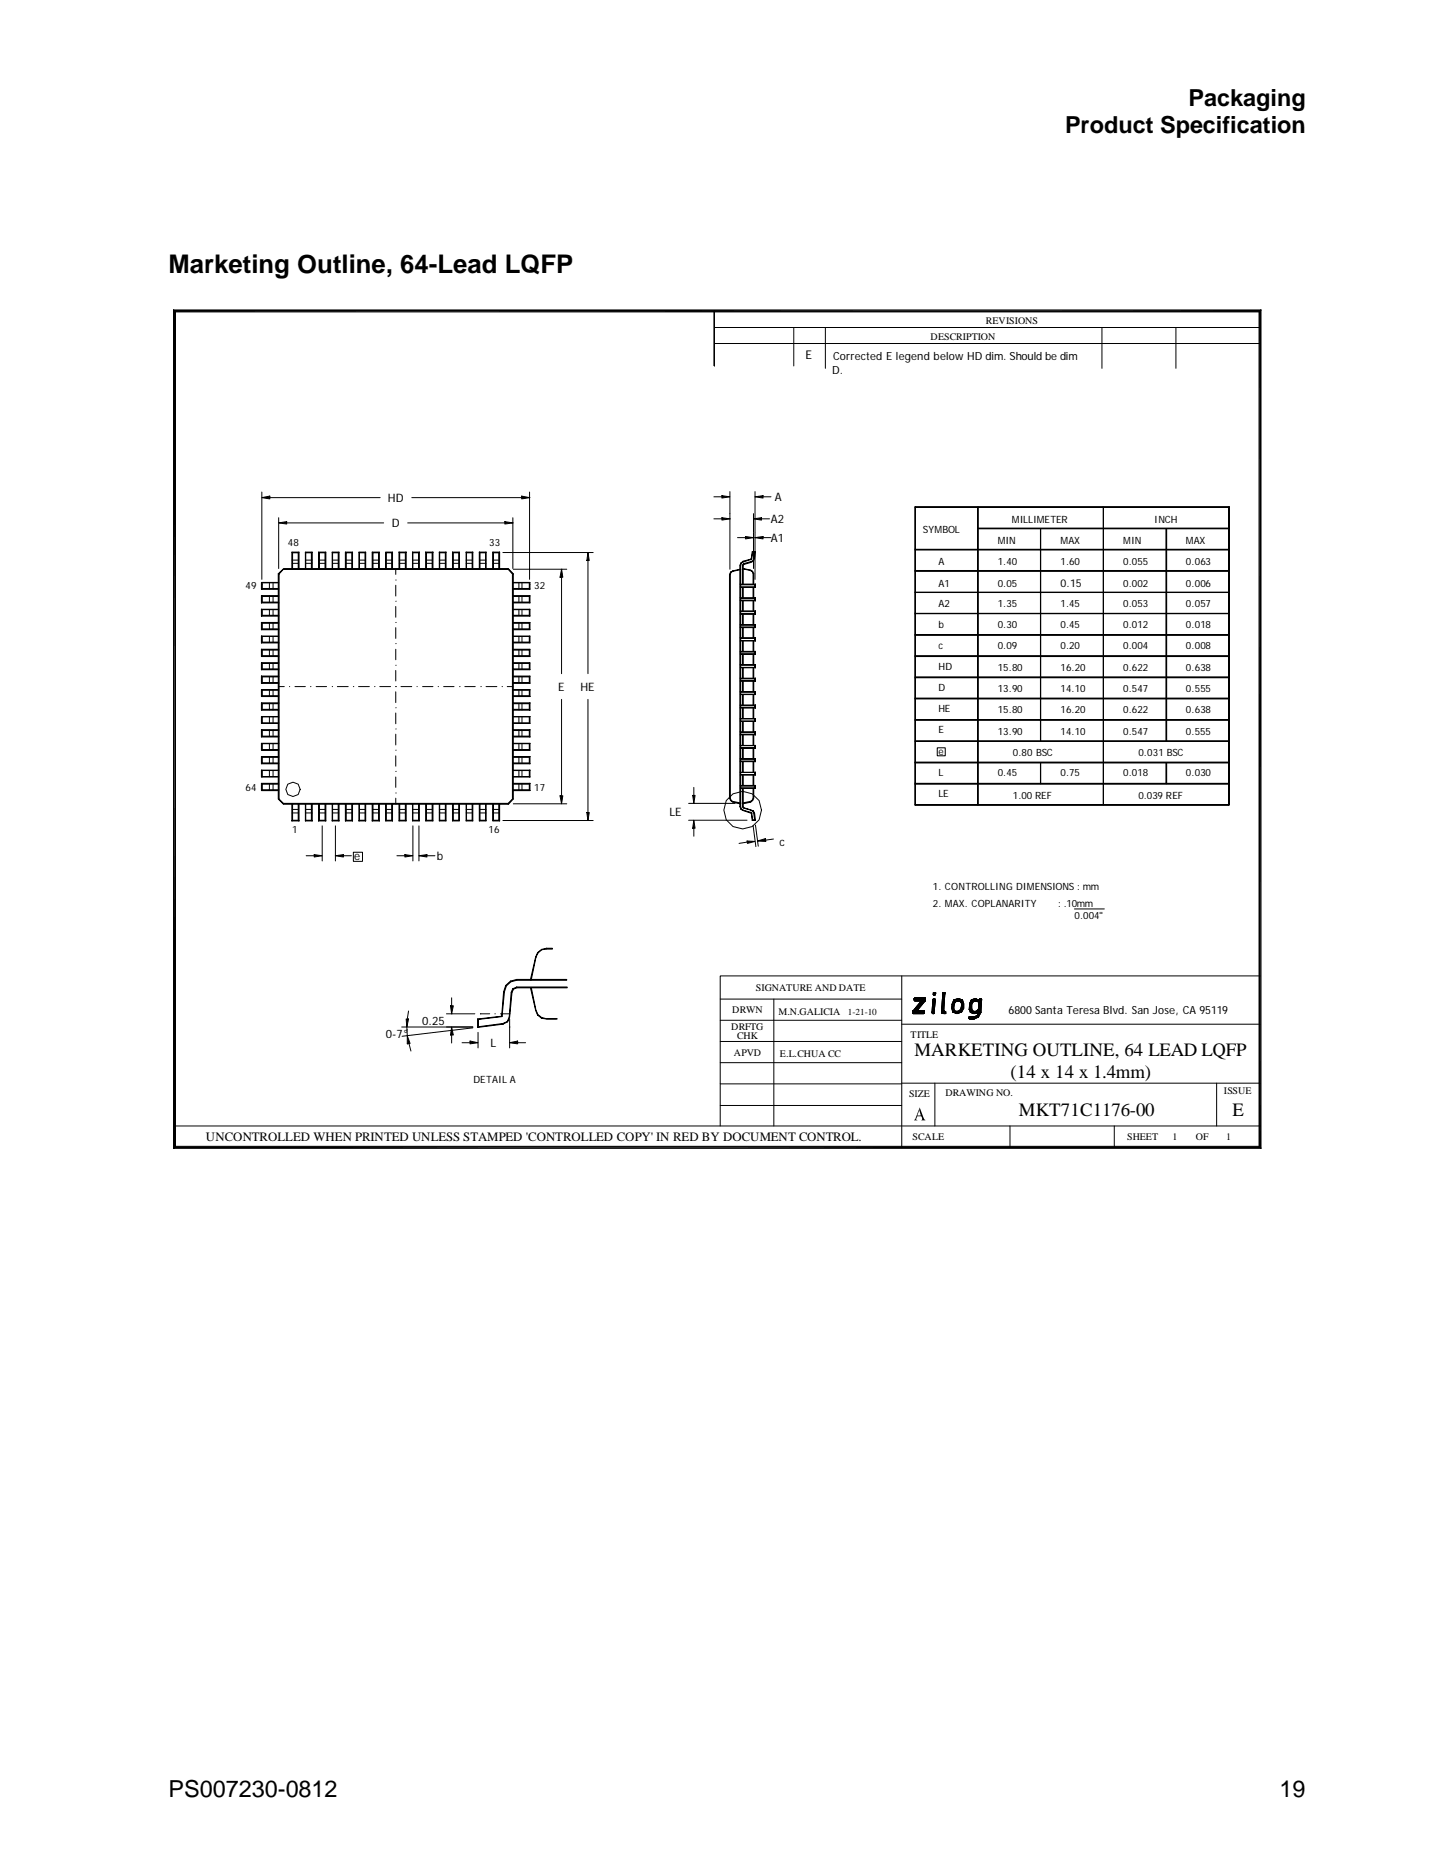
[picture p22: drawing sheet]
<svg xmlns="http://www.w3.org/2000/svg" width="216mm" height="279mm" viewBox="0 0 216 279" stroke-linecap="round" stroke-linejoin="round" font-family="sans-serif">
<defs><g id="words">
<text font-size="3.9" x="25.4" y="41.1">Marketing Outline, 64-Lead LQFP</text>
<g font-size="3.5">
<text x="179.2" y="16">Packaging</text>
<text x="160.6" y="20">Product Specification</text>
<text x="25.4" y="271">PS007230-0812</text>
<text x="192.9" y="271">19</text>
</g>
<g font-size="2.8">
<text x="137.9" y="159.2">MARKETING OUTLINE, 64 LEAD LQFP</text>
<text x="152.4" y="162.5">(14 x 14 x 1.4mm)</text>
<text x="153.6" y="168.3">MKT71C1176-00</text>
<text x="185.8" y="168.3">E</text>
</g>
<text font-size="1.9" x="31.1" y="172.1">UNCONTROLLED WHEN PRINTED UNLESS STAMPED 'CONTROLLED COPY' IN RED BY DOCUMENT CONTROL.</text>
<text font-size="1.8" x="121.4" y="54.1">E</text>
<g font-size="1.7">
<text x="125.5" y="56.5">D.</text>
<text x="125.6" y="54.4">Corrected E legend belowHD dim. Should be dim</text>
<text x="58.5" y="75.6">HD</text>
<text x="116.8" y="75.6">A</text>
<text x="59.1" y="79.5">D</text>
<text x="116.2" y="81.7">A1</text>
<text x="116.2" y="78.9">A2</text>
<text x="84.1" y="104.1">E</text>
<text x="87.5" y="104.1">HE</text>
<text x="100.9" y="123">LE</text>
<text x="53.4" y="129.7">e</text>
<text x="65.9" y="129.7">b</text>
<text x="117.5" y="127.5">c</text>
<text x="63.6" y="154.5">0.25</text>
<text x="152" y="152.8">6800 Santa Teresa Blvd. San Jose, CA 95119</text>
<text x="58.2" y="156.4">0-7°</text>
<text x="74" y="157.8">L</text>
</g>
<text font-size="1.6" x="159.9" y="88.4">0.15</text>
<g font-size="1.5">
<text x="140.3" y="51.2">DESCRIPTION</text>
<text x="148.6" y="48.8">REVISIONS</text>
<text x="43.4" y="82.3">48</text>
<text x="73.8" y="82.3">33</text>
<text x="139.1" y="80.4">SYM</text>
<text x="142.1" y="80.4">BOL</text>
<text x="150.4" y="82">M</text>
<text x="151.6" y="82">IN</text>
<text x="152.5" y="78.9">M</text>
<text x="153.7" y="78.9">ILLIM</text>
<text x="157.5" y="78.9">ETER</text>
<text x="159.9" y="82">M</text>
<text x="161.1" y="82">AX</text>
<text x="169.3" y="82">M</text>
<text x="170.5" y="82">IN</text>
<text x="174" y="78.9">INCH</text>
<text x="178.8" y="82">M</text>
<text x="180" y="82">AX</text>
<text x="37" y="88.9">49</text>
<text x="80.5" y="88.9">32</text>
<text x="141.5" y="88.4">A1</text>
<text x="141.5" y="85.2">A</text>
<text x="150.4" y="88.4">0.05</text>
<text x="150.4" y="85.2">1.40</text>
<text x="159.9" y="85.2">1.60</text>
<text x="169.3" y="88.4">0.002</text>
<text x="169.3" y="85.2">0.055</text>
<text x="178.8" y="85.2">0.063</text>
<text x="178.8" y="88.4">0.006</text>
<text x="141.5" y="91.6">A2</text>
<text x="141.5" y="94.7">b</text>
<text x="150.4" y="91.6">1.35</text>
<text x="150.4" y="94.7">0.30</text>
<text x="159.9" y="91.6">1.45</text>
<text x="159.9" y="94.7">0.45</text>
<text x="169.3" y="91.6">0.053</text>
<text x="169.3" y="94.7">0.012</text>
<text x="178.8" y="91.6">0.057</text>
<text x="178.8" y="94.7">0.018</text>
<text x="141.5" y="97.9">c</text>
<text x="141.5" y="101.1">HD</text>
<text x="150.4" y="97.9">0.09</text>
<text x="150.4" y="101.1">15.80</text>
<text x="159.9" y="97.9">0.20</text>
<text x="159.9" y="101.1">16.20</text>
<text x="169.3" y="97.9">0.004</text>
<text x="169.3" y="101.1">0.622</text>
<text x="178.8" y="101.1">0.638</text>
<text x="178.8" y="97.9">0.008</text>
<text x="141.5" y="104.3">D</text>
<text x="141.5" y="107.4">HE</text>
<text x="150.4" y="104.3">13.90</text>
<text x="150.4" y="107.5">15.80</text>
<text x="159.9" y="104.3">14.10</text>
<text x="159.9" y="107.5">16.20</text>
<text x="169.3" y="104.3">0.547</text>
<text x="169.3" y="107.5">0.622</text>
<text x="178.8" y="107.5">0.638</text>
<text x="178.8" y="104.3">0.555</text>
<text x="141.5" y="113.8">e</text>
<text x="141.5" y="110.5">E</text>
<text x="150.4" y="110.8">13.90</text>
<text x="159.9" y="110.8">14.10</text>
<text x="169.3" y="110.8">0.547</text>
<text x="178.8" y="110.8">0.555</text>
<text x="37" y="119.3">64</text>
<text x="80.5" y="119.3">17</text>
<text x="141.5" y="117">L</text>
<text x="150.4" y="117">0.45</text>
<text x="152.7" y="114">0.80 BSC</text>
<text x="159.9" y="117">0.75</text>
<text x="169.3" y="117">0.018</text>
<text x="171.6" y="114">0.031 BSC</text>
<text x="178.8" y="117">0.030</text>
<text x="44.1" y="125.6">1</text>
<text x="73.7" y="125.6">16</text>
<text x="141.5" y="120.2">LE</text>
<text x="152.7" y="120.5">1.00 REF</text>
<text x="171.6" y="120.5">0.039 REF</text>
<text x="140.7" y="134.2">1. CONTROLLING DIM</text>
<text x="140.7" y="136.8">2. M</text>
<text x="143.7" y="136.8">AX. COPLANARITY</text>
<text x="156" y="134.2">ENSIONS : mm</text>
<text x="159.5" y="136.8">: .10mm</text>
<text x="162" y="138.6">0.004&quot;</text>
<text x="114" y="149.5">SIGNATURE AND DATE</text>
<text x="110.2" y="155.4">DRFTG</text>
<text x="110.4" y="152.8">DRWN</text>
<text x="117.3" y="153.1">M.N.GALICIA</text>
<text x="110.7" y="159.2">APVD</text>
<text x="111.1" y="156.7">CHK</text>
<text x="117.6" y="159.4">E.L.CHUA CC</text>
<text x="137.3" y="156.4">TITLE</text>
<text x="71.4" y="163.3">DETAIL A</text>
<text x="137.1" y="165.4">SIZE</text>
<text x="142.5" y="165.3">DRAWING NO.</text>
<text x="184.5" y="164.9">ISSUE</text>
<text x="137.6" y="171.9">SCALE</text>
<text x="169.9" y="171.9">SHEET</text>
<text x="176.8" y="171.9">1</text>
<text x="180.3" y="171.9">OF</text>
<text x="184.9" y="171.9">1</text>
</g>
<text font-size="1.4" x="127.8" y="153.1">1-21-10</text>
</g></defs>
<path d="M25.3 46.1h165.3v128.1h-165.3z" fill-rule="evenodd" fill="#fff" stroke="#fff" stroke-width=".15"/>
<g fill="none" stroke="#000" stroke-width=".15">
<path d="M26.2 46.7l.3 .3v125.8l-.3 .3zM26.2 46.7h163.9l-.3 .3h-163.3zM107.7 51.8h82.3M107.7 46.9v8.3v-8.3M107.7 49.4h82.3M107.7 46.9v8.3M119.7 49.4v5.8M124.4 49.4v6.1M166.1 49.4v6.1M177.3 49.4v6.1M189.8 47l.3-.3v126.4l-.3-.3zM39.5 74.2v13.2"/>
<path d="M39.5 75l1.2-.2v.4zM40.7 75h16.6M42 78.8l1.2-.1v.3zM42 78.1v7.6M43.2 78.8h14.6M61.5 78.8h14.6M62.1 75h16.6M76.1 78.7l1.2 .1-1.2 .2zM77.3 78.1v7.6M77.3 78.8h.1M78.7 74.8l1.1 .2-1.1 .2zM79.8 74.2v13.2"/>
<path d="M79.8 75h.1M107.6 74.9h1.2M107.6 78.2h1.2M108.8 74.7l1.2 .2-1.2 .2zM108.8 78.1l1.2 .1-1.2 .2zM110 74.1v11.7M110 78.2h.1M113.6 78.2l1.2-.1v.3zM113.6 77.4v2.8M113.6 78.2h.1M113.8 74.1v6.1M113.8 74.9h.1"/>
<path d="M113.8 74.9l1.2-.2v.4zM114.8 78.2h1.2M115 74.9h1.2M137.9 76.5l.1 44.9zM137.9 76.4h47.5zM137.9 76.5h47.5M138 76.5v44.9M147.4 79.6h37.9v.1h-37.9zM147.4 76.5l.1 44.9zM147.4 79.7h37.9M147.4 76.5v44.9M156.9 79.7v32.1z"/>
<path d="M156.9 79.7v32.1M166.3 76.5l.1 44.9zM166.3 76.5v44.9M175.8 79.7h.1v32.1h-.1zM175.8 79.7v32.1M185.2 76.5l.2-.1v45h-.2zM185.3 76.4v45h-47.4M39.4 87.8l.1 .1v.8l-.1 .2zM39.4 87.8l2.6 .1zM39.4 91.9h.1v.9l-.1 .1zM39.4 91.9h2.6zM39.4 93.9l.1 .1v.8l-.1 .2z"/>
<path d="M39.4 93.9h2.6v.1h-2.5zM39.4 95.9l.1 .1v.8l-.1 .1zM39.4 95.9l2.6 .1zM39.4 97.9l.1 .1v.9l-.1 .1zM39.4 97.9h2.6v.1h-2.5zM39.4 99.9l.1 .1v.9l-.1 .1zM39.4 99.9l2.6 .1zM39.4 89.8l.1 .1v.9l-.1 .1zM39.4 89.8h2.6v.1h-2.5zM39.4 93.9h2.6M39.4 88.9l.1-.2h2.5v.2zM39.4 92.9l.1-.1h2.5v.1z"/>
<path d="M39.4 95l.1-.2h2.5v.2zM39.4 96.9l.1-.1h2.5v.1zM39.4 99l.1-.1h2.5v.1zM39.4 90.9l.1-.1h2.5v.1zM39.4 98.9h2.6M39.4 88.8h2.6M39.4 96.9h2.6M39.4 94.9h2.6M39.4 92.8h2.6M39.4 90.8h2.6M39.5 88.1h.1M40.6 87.9v.9"/>
<path d="M40.6 89.9v.9M40.6 91.9v.9M40.6 93.9v1M40.6 96v.9M40.6 98v.9M41.2 87.9v.9M41.2 89.9v.9M41.2 91.9v.9M41.2 93.9v1M41.2 96v.9M41.2 98v.9M42 86.5l.1 .1v33.9h-.1z"/>
<path d="M42 86.5l.7-.7-.6 .8zM42 86.5v34M42 87.9h-2.6M42 95.9h-2.6M42 91.9h-2.6M42 98h-2.6M42 100h-2.6M42 89.9h-2.6M42 86.6h.1M42.7 85.8h34zM42.7 85.8h34M44 83.2l.1 .2v2.4h-.1z"/>
<path d="M44 83.2h1.1l-.1 .2h-.9zM44 84.5h1M44 84.9h1M44.1 83.2v2.6M45 83.4l.1-.2v2.6h-.1zM45 83.2v2.6M46 83.2l.1 2.6zM46 83.2h1.1l-.2 .2h-.8zM46.1 83.2v2.6M46.1 84.5h.9M46.1 84.9h.9M46.9 83.4l.2-.2v2.6h-.2z"/>
<path d="M47 83.2v2.6M48 83.2h1.1l-.1 .2h-.8zM48 83.2l.2 .2v2.4h-.2zM48.1 83.2v2.6M48.1 84.5h1M48.1 84.9h1M49 83.4l.1-.2v2.6h-.1zM49.1 83.2v2.6M50.1 83.2h1l-.1 .2h-.9zM50.1 83.2v2.6zM50.1 83.2v2.6M50.1 84.5h1"/>
<path d="M50.1 84.9h1M51 83.4l.1-.2v2.6h-.1zM51.1 83.2v2.6M52.1 83.2h1l-.1 .2h-.8zM52.1 83.2l.1 .2v2.4h-.1zM52.1 84.5h1M52.1 84.9h1M52.1 83.2v2.6M53.1 83.2v2.6M53.1 83.2v2.6h-.1v-2.4zM54.1 83.2h1l-.1 .2h-.8zM54.1 83.2l.1 2.6z"/>
<path d="M54.2 83.2v2.6M54.2 84.5h.9M54.2 84.9h.9M55.1 83.2v2.6M55.1 83.2v2.6h-.1v-2.4zM56.1 83.2h1.1l-.1 .2h-.9zM56.1 83.2l.1 .2v2.4h-.1zM56.2 83.2v2.6M56.2 84.5h.9M56.2 84.9h.9M57.1 83.4l.1-.2v2.6h-.1zM57.1 83.2v2.6"/>
<path d="M58.2 83.2h1l-.1 .2h-.9zM58.2 83.2v2.6zM58.2 83.2v2.6M58.2 84.5h.9M58.2 84.9h.9M59.1 83.4l.1-.2v2.6h-.1zM59.1 83.2v2.6M59.7 88.2v1.7M59.7 91.4v1.7M59.7 94.6v1.7M59.7 97.9v1.6M59.7 97h.1"/>
<path d="M59.7 93.9h.1M59.7 90.7h.1M59.7 87.5h.1M59.7 85.8v.8M59.8 85.8h.1M60.2 83.2l.1 .2v2.4h-.1zM60.2 83.2h1l-.1 .2h-.8zM60.2 84.5h1M60.2 84.9h1M60.2 83.2v2.6M61.1 83.4l.1-.2v2.6h-.1zM61.2 83.2v2.6"/>
<path d="M62.2 83.2l.1 2.6zM62.2 83.2h1l-.1 .2h-.8zM62.2 83.2v2.6M62.3 84.5h.9M62.3 84.9h.9M63.1 83.4l.1-.2v2.6h-.1zM63.2 83.2v2.6M64.2 83.2l.1 .2v2.4h-.1zM64.2 83.2h1.1l-.1 .2h-.9zM64.2 83.2v2.6M64.2 84.5h1M64.2 84.9h1"/>
<path d="M65.2 83.4l.1-.2v2.6h-.1zM65.2 83.2v2.6M66.2 84.5h1M66.2 84.9h1M66.2 83.2l.1 2.6zM66.2 83.2h1l-.1 .2h-.8zM66.3 83.2v2.6M67.1 83.4l.1-.2v2.6h-.1zM67.2 83.2v2.6M68.2 83.2l.1 .2v2.4h-.1zM68.2 83.2h1v.2h-.9zM68.3 84.5h.9"/>
<path d="M68.3 84.9h.9M68.3 83.2v2.6M69.2 83.2v2.6M69.2 83.2v2.6zM70.3 84.5h.9M70.3 84.9h.9M70.3 83.2v2.6zM70.3 83.2h1l-.1 .2h-.9zM70.3 83.2v2.6M71.2 83.4l.1-.2v2.6h-.1zM71.2 83.2v2.6M72.3 83.2l.1 .2v2.4h-.1z"/>
<path d="M72.3 83.2h1l-.1 .2h-.8zM72.3 83.2v2.6M72.3 84.5h1M72.3 84.9h1M73.2 83.2v2.6M73.3 83.2l-.1 2.6zM74.3 84.5h1M74.3 84.9h1M74.3 83.2l.1 2.6zM74.3 83.2h1l-.1 .2h-.8zM74.3 83.2v2.6M75 83.3h.1"/>
<path d="M75.2 83.4l.1-.2v2.6h-.1zM75.3 83.2v2.6M75.8 83.3h13.6M76.6 85.8h.1M76.6 85.8h.1l.7 .7-.1 .1zM77.3 86.6l.1-.1v34h-.1zM77.3 88.7h2.5l.1 .2h-2.6zM77.3 96.8h2.5l.1 .1h-2.6zM77.3 94.8h2.5l.1 .2h-2.6zM77.3 92.8h2.5l.1 .1h-2.6zM77.3 98.9h2.5l.1 .1h-2.6zM77.3 90.8h2.5l.1 .1h-2.6z"/>
<path d="M77.3 98.9h2.6M77.3 86.6h.1M77.3 94.9h2.6M77.3 90.8h2.6M77.3 87.8h2.6zM77.3 95.9h2.6zM77.3 93.9h2.6l-.1 .1h-2.5zM77.3 91.9h2.6zM77.3 97.9h2.6l-.1 .1h-2.5zM77.3 99.9h2.6zM77.3 89.8h2.6l-.1 .1h-2.5zM77.3 87.9h2.6"/>
<path d="M77.3 95.9h2.6M77.3 91.9h2.6M77.3 98h2.6M77.3 100h2.6M77.3 89.9h2.6M77.3 86.5v34M77.4 85.8h8M78.2 87.9v.9M78.2 89.9v.9M78.2 91.9v.9M78.2 93.9v1M78.2 96v.9"/>
<path d="M78.2 98v.9M78.7 87.9v.9M78.7 89.9v.9M78.7 91.9v.9M78.7 93.9v1M78.7 96v.9M78.7 98v.9M79.8 87.9l.1-.1v1.1l-.1-.2zM79.8 96l.1-.1v1l-.1-.1zM79.8 91.9h.1v1l-.1-.1zM79.8 88.1h.1M79.9 88.8h-2.6"/>
<path d="M79.9 96.9h-2.6M79.9 92.8h-2.6M79.9 93.9v1.1l-.1-.2v-.8zM79.9 97.9v1.1l-.1-.1v-.9zM79.9 89.8v1.1l-.1-.1v-.9zM79.9 93.9h-2.6M84.7 85.8l.2 1.2h-.5zM84.7 87v14.6M88.6 84.5v17.1M88.6 83.3l.2 1.2h-.3zM110 86.6h.1v33.8h-.1zM110.1 86.6l-.1 33.8"/>
<path d="M110.2 86.3l.3-.2-.3 .2zM110.2 86.3l-.1 .3h-.1zM110.5 86.1l1-.3 .2 .1zM111.2 81.1h1.2M111.5 85.2h.2v.7l-.2-.1zM111.5 85.9h.2v35.2h-.2zM111.6 85.9l.1 35.2M111.6 88.5l2.3 .1zM111.6 90.5h2.2l.1 .1h-2.3zM111.6 92.5l2.3 .1zM111.6 94.5h2.2l.1 .1h-2.3zM111.6 96.6h2.3z"/>
<path d="M111.6 98.6h2.2l.1 .1h-2.3zM111.6 88.5h2.3M111.6 90.5h2.3M111.6 92.6h2.3M111.6 94.6h2.3M111.6 96.6h2.3M111.6 98.6h2.3M111.6 88.1h2.3l-.1 .1h-2.2zM111.6 90.1h2.3l-.1 .1h-2.2zM111.6 92.1h2.3l-.1 .1h-2.2zM111.6 94.2h2.3l-.1 .1h-2.2zM111.6 96.2h2.3l-.1 .1h-2.2z"/>
<path d="M111.6 98.2h2.3l-.1 .1h-2.2zM111.6 88.1h2.3M111.6 90.2h2.3M111.6 92.2h2.3M111.6 94.2h2.3M111.6 96.2h2.3M111.6 98.3h2.3M111.7 84.9l.3-.3v.2l-.2 .1zM111.7 84.9v.3h-.2zM112 85.8v2.3zM112 90.6v1.6zM112 92.6v1.6z"/>
<path d="M112 96.6v1.7zM112 94.6v1.6zM112 98.6v1.7zM112 88.6v1.6zM112 85.2v.6zM112 85.8l1.2 .2zM112 85.8v2.3M112 85.1v.1zM112 84.6l1.1-.3-1.1 .5zM112.1 85v.2zM112.1 85l1.1-.3v.1l-1.1 .3zM112.4 80.9l1.2 .2-1.2 .2z"/>
<path d="M113.1 84.3h.2zM113.2 86l.3 .1-.4-.1zM113.2 84.7l.3-.1h.1l-.4 .2zM113.3 84.1v.2zM113.4 83.2h.5zM113.4 83.2l-.1 1zM113.4 86.2l.1-.1 .1 .4h-.1zM113.5 90.6h.1v1.6h-.1zM113.5 92.6h.1v1.6h-.1zM113.5 96.6h.1v1.7h-.1zM113.5 94.6h.1v1.6h-.1zM113.5 98.6h.1v1.7h-.1z"/>
<path d="M113.5 88.6h.1v1.6h-.1zM113.5 86.5h.1v1.6h-.1zM113.6 80.3v5.4M113.6 81.1h.1M113.6 86.5h.1M113.6 84.2h.2l-.2 .4h-.1zM113.8 88.2l.1-.1v.5l-.1-.1zM113.8 90.2l.1-.1v.5l-.1-.1zM113.8 92.2l.1-.1v.5l-.1-.1zM113.8 94.3l.1-.1v.4l-.1-.1zM113.8 96.3l.1-.1v.4h-.1zM113.8 98.3l.1-.1v.5l-.1-.1z"/>
<path d="M113.8 83.2h.1l-.1 1h-.2zM113.8 80.3v7.1M113.8 81.1h.1M113.8 81.1l1.2-.2v.4zM115 81.1h1.2M137.9 82.8h47.4v.1h-47.4zM137.9 86h47.4v.1h-47.4zM137.9 89.3h47.4zM137.9 92.5h47.4zM137.9 95.7h47.4v.1h-47.4zM137.9 98.9h47.4v.1h-47.4zM137.9 82.9h47.4"/>
<path d="M137.9 86.1h47.4M137.9 89.3h47.4M137.9 92.5h47.4M137.9 95.7h47.4M137.9 98.9h47.4M39.4 101.9l.1 .2v.8l-.1 .1zM39.4 101.9h2.6v.2h-2.5zM39.4 102h2.6M39.4 109h2.6M39.4 117.1h2.6M39.4 115.1h2.6M39.4 111.1h2.6"/>
<path d="M39.4 104l.1 .1v.8l-.1 .1zM39.4 105l.1-.1h2.5v.1zM39.4 106l.1 .1v.9l-.1 .1zM39.4 107.1l.1-.1h2.5v.1zM39.4 108l.1 .1v.9l-.1 .1zM39.4 109.1l2.6-.1zM39.4 112.1h.1v1h-.1zM39.4 113.1h2.6zM39.4 114.1l.1 .1v.8l-.1 .2zM39.4 115.2l.1-.2h2.5v.2zM39.4 116.1l.1 .1v.9l-.1 .1zM39.4 117.2l2.6-.1z"/>
<path d="M39.4 118.1l.1 .1v.9l-.1 .1zM39.4 119.2l.1-.1h2.5v.1zM39.4 110l.1 .2v.8l-.1 .1zM39.4 111.1l.1-.1h2.5v.1zM39.4 103l.1-.1h2.5v.1zM39.4 104l2.6 .1zM39.4 106h2.6v.1h-2.5zM39.4 108l2.6 .1zM39.4 101l.1-.1h2.5v.1zM39.4 112.1h2.6zM39.4 114.1h2.6v.1h-2.5zM39.4 116.1l2.6 .1z"/>
<path d="M39.4 118.1h2.6v.1h-2.5zM39.4 110h2.6v.2h-2.5zM39.4 118.2h2.6M39.4 103h2.6M39.4 108.1h2.6M39.4 106h2.6M39.4 104h2.6M39.4 100.9h2.6M39.4 116.2h2.6M39.4 114.1h2.6M39.4 112.1h2.6M39.4 110.1h2.6"/>
<path d="M40.6 100v.9M40.6 102v1M40.6 104.1v.9M40.6 106v1M40.6 108.1v.9M40.6 110.1v1M40.6 112.1v1M40.6 114.1v1M40.6 116.2v.9M40.6 118.2v.9M41.2 100v.9M41.2 102v1"/>
<path d="M41.2 104.1v.9M41.2 106v1M41.2 108.1v.9M41.2 110.1v1M41.2 112.1v1M41.2 114.1v1M41.2 116.2v.9M41.2 118.2v.9M42 107h-2.6M42 105h-2.6M42 113.1h-2.6M42 119.1h-2.6"/>
<path d="M42 103.5h.9M43.6 103.5h.1M44.5 103.5h1.5M46.8 103.5h.1M47.7 103.5h1.5M50.1 103.5h.1M50.9 103.5h1.6M53.3 103.5h.1M54.1 103.5h1.6M56.5 103.5h.1M57.3 103.5h1.6M59.7 103.5h.1"/>
<path d="M59.7 101.1v1.6M59.7 104.3v1.6M59.7 107.5v1.6M59.7 110.7v1.6M59.7 114v1.5M59.7 117.2v1.5M59.7 119.6h.1M59.7 116.3h.1M59.7 113.1h.1M59.7 109.9h.1M59.7 106.7h.1M59.7 100.3h.1"/>
<path d="M60.5 103.5h1.6M62.9 103.5h.1M63.7 103.5h1.6M66.1 103.5h.1M66.9 103.5h1.6M69.3 103.5h.1M70.1 103.5h1.5M72.5 103.5h.1M73.3 103.5h1.6M75.7 103.5h.1M76.5 103.5h.8M77.3 102.9h2.5l.1 .1h-2.6z"/>
<path d="M77.3 108h2.6zM77.3 106h2.6l-.1 .1h-2.5zM77.3 104h2.6zM77.3 100.9h2.5l.1 .1h-2.6zM77.3 116.1h2.6zM77.3 114.1h2.6l-.1 .1h-2.5zM77.3 112.1h2.6zM77.3 118.1h2.6l-.1 .1h-2.5zM77.3 110h2.6l-.1 .2h-2.5zM77.3 118.2h2.6M77.3 108.1h2.6M77.3 106h2.6"/>
<path d="M77.3 104h2.6M77.3 116.2h2.6M77.3 114.1h2.6M77.3 112.1h2.6M77.3 110.1h2.6M77.3 101.9h2.6l-.1 .2h-2.5zM77.3 107h2.6M77.3 105h2.6M77.3 113.1h2.6M77.3 119.1h2.6M77.3 109l2.6 .1zM77.3 107h2.5l.1 .1h-2.6z"/>
<path d="M77.3 104.9h2.5l.1 .1h-2.6zM77.3 117.1l2.6 .1zM77.3 115h2.5l.1 .2h-2.6zM77.3 113.1h2.6zM77.3 119.1h2.5l.1 .1h-2.6zM77.3 111h2.5l.1 .1h-2.6zM78.2 100v.9M78.2 102v1M78.2 104.1v.9M78.2 106v1M78.2 108.1v.9M78.2 110.1v1"/>
<path d="M78.2 112.1v1M78.2 114.1v1M78.2 116.2v.9M78.2 118.2v.9M78.7 100v.9M78.7 102v1M78.7 104.1v.9M78.7 106v1M78.7 108.1v.9M78.7 110.1v1M78.7 112.1v1M78.7 114.1v1"/>
<path d="M78.7 116.2v.9M78.7 118.2v.9M79.8 100l.1-.1v1.1l-.1-.1zM79.8 108.1l.1-.1v1.1l-.1-.1zM79.8 104.1l.1-.1v1l-.1-.1zM79.8 116.2l.1-.1v1.1l-.1-.1zM79.8 112.1h.1v1h-.1zM79.9 103h-2.6M79.9 100.9h-2.6M79.9 101.9v1.1l-.1-.1v-.8zM79.9 106v1.1l-.1-.1v-.9zM79.9 114.1v1.1l-.1-.2v-.8z"/>
<path d="M79.9 118.1v1.1l-.1-.1v-.9zM79.9 110v1.1l-.1-.1v-.8zM79.9 102h-2.6M79.9 109h-2.6M79.9 117.1h-2.6M79.9 115.1h-2.6M79.9 111.1h-2.6M84.4 120h.5l-.2 1.2zM84.7 105.5v14.5M88.6 105.5v17M104.4 119.9h.4l-.2 1.2zM104.6 118.7v1.2"/>
<path d="M111.6 100.6l2.3 .1zM111.6 102.6h2.2l.1 .1h-2.3zM111.6 104.7h2.3zM111.6 106.7h2.2l.1 .1h-2.3zM111.6 108.7l2.3 .1zM111.6 110.7h2.2l.1 .1h-2.3zM111.6 112.8h2.3zM111.6 114.7h2.2l.1 .2h-2.3zM111.6 116.8l2.3 .1zM111.6 118.8h2.2l.1 .1h-2.3zM111.6 106.7h2.3M111.6 100.7h2.3"/>
<path d="M111.6 102.7h2.3M111.6 104.7h2.3M111.6 108.7h2.3M111.6 110.8h2.3M111.6 112.8h2.3M111.6 114.8h2.3M111.6 116.8h2.3M111.6 118.8h2.3M111.6 100.2h2.3l-.1 .1h-2.2zM111.6 102.3h2.3l-.1 .1h-2.2zM111.6 104.3h2.3zM111.6 106.3h2.3l-.1 .1h-2.2z"/>
<path d="M111.6 108.4h2.3zM111.6 110.3h2.3l-.1 .1h-2.2zM111.6 112.4h2.3zM111.6 114.4h2.3l-.1 .1h-2.2zM111.6 116.4h2.3zM111.6 118.4h2.3l-.1 .1h-2.2zM111.6 100.3h2.3M111.6 102.3h2.3M111.6 104.3h2.3M111.6 106.4h2.3M111.6 108.4h2.3M111.6 110.4h2.3"/>
<path d="M111.6 112.4h2.3M111.6 114.4h2.3M111.6 116.5h2.3M111.6 118.5h2.3M112 100.7v1.6zM112 102.7v1.6zM112 106.7v1.7zM112 104.7v1.7zM112 110.8v1.6zM112 112.8v1.6zM112 116.9v1.6zM112 114.8v1.6z"/>
<path d="M112 118.9v2.2zM112 108.8v1.6zM112 118.9v2.2M113.5 100.7h.1v1.6h-.1zM113.5 102.7h.1v1.6h-.1zM113.5 106.7h.1v1.7h-.1zM113.5 104.7h.1v1.7h-.1zM113.5 110.8h.1v1.6h-.1zM113.5 112.8h.1v1.6h-.1zM113.5 116.9h.1v1.6h-.1zM113.5 114.8h.1v1.6h-.1zM113.5 108.8h.1v1.6h-.1z"/>
<path d="M113.5 118.9h.1v1.5h-.1zM113.8 100.3l.1-.1v.5l-.1-.1zM113.8 102.4l.1-.1v.4l-.1-.1zM113.8 104.4l.1-.1v.4h-.1zM113.8 106.4l.1-.1v.5l-.1-.1zM113.8 108.4h.1v.4l-.1-.1zM113.8 110.4l.1-.1v.5l-.1-.1zM113.8 112.4h.1v.4h-.1zM113.8 114.5l.1-.1v.5l-.1-.2zM113.8 116.5l.1-.1v.5l-.1-.1zM113.8 118.5l.1-.1v.5l-.1-.1zM137.9 102.1h47.4v.1h-47.4z"/>
<path d="M137.9 105.3h47.4v.1h-47.4zM137.9 108.5l47.4 .1zM137.9 111.7l47.4 .1zM137.9 114.9h47.4v.1h-47.4zM137.9 118.1h47.4v.1h-47.4zM137.9 102.1h47.4M137.9 105.3h47.4M137.9 108.6h47.4M137.9 111.7h47.4M137.9 115h47.4M137.9 118.2h47.4M141.3 112.8h1.2v1.2h-1.2z"/>
<path d="M156.9 115v3.2zM156.9 115v3.2M175.8 115h.1v3.2h-.1zM175.8 115v3.2M42 120.5h.1l.6 .6v.2zM42.7 121.1h33.9l.1 .2h-34zM42.7 121.2h34M44 121.2h.1v2.5l-.1 .1zM44 122.6h1M44 122h1M44.1 121.2v2.6M44.1 123.7h.9l.1 .1h-1.1z"/>
<path d="M45 121.2h.1v2.6l-.1-.1zM45 121.2v2.6M46 121.2v2.6zM46.1 121.2v2.6M46.1 122.6h.9M46.1 122h.9M46.1 123.7h.8l.2 .1h-1.1zM46.2 129h1.2M46.9 121.2h.2v2.6l-.2-.1zM47 121.2v2.6M47.4 128.9l1.2 .1-1.2 .2zM48 123.8l.2-.1h.8l.1 .1z"/>
<path d="M48 121.2h.2v2.5l-.2 .1zM48.1 121.2v2.6M48.1 122.6h1M48.1 122h1M48.6 123.7h.1M48.6 124.5v5.3M49 121.2h.1v2.6l-.1-.1zM49.1 121.2v2.6M50.1 121.2v2.6zM50.1 121.2v2.6M50.1 123.7h.9l.1 .1h-1zM50.1 122.6h1"/>
<path d="M50.1 122h1M50.6 129l1.2-.1v.3zM50.6 123.7h.1M50.6 129h.1M50.6 124.5v5.3M51 121.2h.1v2.6l-.1-.1zM51.1 121.2v2.6M51.8 129h1.2M52.1 123.8l.1-.1h.8l.1 .1zM52.1 121.2h.1v2.5l-.1 .1zM52.1 122.6h1M52.1 122h1"/>
<path d="M52.1 121.2v2.6M53 121.2h.1v2.6l-.1-.1zM53.1 121.2v2.6M53.3 128.5h1.4v1.4h-1.4zM54.1 121.2v2.6zM54.2 121.2v2.6M54.2 122.6h.9M54.2 122h.9M54.2 123.7h.8l.1 .1h-1zM55 121.2h.1v2.6l-.1-.1zM55.1 121.2v2.6M56.1 123.8l.1-.1h.9l.1 .1z"/>
<path d="M56.1 121.2h.1v2.5l-.1 .1zM56.2 121.2v2.6M56.2 122.6h.9M56.2 122h.9M57.1 121.2h.1v2.6l-.1-.1zM57.1 121.2v2.6M58.2 121.2v2.6zM58.2 121.2v2.6M58.2 123.7h.9l.1 .1h-1zM58.2 122.6h.9M58.2 122h.9M59.1 121.2h.1v2.6l-.1-.1z"/>
<path d="M59.1 121.2v2.6M59.7 120.4v.8M59.8 129h1.2M60.2 121.2h.1v2.5l-.1 .1zM60.2 123.8l.1-.1h.8l.1 .1zM60.2 122.6h1M60.2 122h1M60.2 121.2v2.6M61 128.9l1.3 .1-1.3 .2zM61.1 121.2h.1v2.6l-.1-.1zM61.2 121.2v2.6M62.2 121.2v2.6z"/>
<path d="M62.2 121.2v2.6M62.3 122.6h.9M62.3 122h.9M62.3 123.7h.8l.1 .1h-1zM62.3 123.7h.1M62.3 124.5v5.3M63.1 121.2h.1v2.6l-.1-.1zM63.2 123.7h.1M63.2 124.5v5.3M63.2 129h.1M63.2 121.2v2.6M63.2 129l1.2-.1v.3z"/>
<path d="M64.2 121.2h.1v2.5l-.1 .1zM64.2 123.8l.1-.1h.9l.1 .1zM64.2 121.2v2.6M64.2 122.6h1M64.2 122h1M64.4 129h1.2M65.2 121.2h.1v2.6l-.1-.1zM65.2 121.2v2.6M66.2 121.2v2.6zM66.2 122.6h1M66.2 122h1M66.3 121.2v2.6"/>
<path d="M66.3 123.7h.8l.1 .1h-1zM67.1 121.2h.1v2.6l-.1-.1zM67.2 121.2v2.6M68.2 121.2h.1v2.5l-.1 .1zM68.2 123.8l.1-.1h.9v.1zM68.3 122.6h.9M68.3 122h.9M68.3 121.2v2.6M69.2 121.2v2.6zM69.2 121.2v2.6M70.3 122.6h.9M70.3 122h.9"/>
<path d="M70.3 121.2v2.6zM70.3 121.2v2.6M70.3 123.7h.9l.1 .1h-1zM71.2 121.2h.1v2.6l-.1-.1zM71.2 121.2v2.6M72.3 121.2h.1v2.5l-.1 .1zM72.3 123.8l.1-.1h.8l.1 .1zM72.3 121.2v2.6M72.3 122.6h1M72.3 122h1M73.2 121.2l.1 2.6zM73.2 121.2v2.6"/>
<path d="M74.3 121.2v2.6zM74.3 122.6h1M74.3 122h1M74.3 121.2v2.6M74.4 123.7h.8l.1 .1h-1zM75 123.7h.1M75.2 121.2h.1v2.6l-.1-.1zM75.3 121.2v2.6M75.8 123.7h13.6M77.3 120.5h.1l-.7 .8-.1-.2zM77.4 121.2h8M88.5 122.5h.3l-.2 1.2z"/>
<path d="M103.8 123.7h8.8M103.8 121.1h7M104.6 123.7l.2 1.2h-.4zM104.6 124.9v1.2M110 120.4h.1l.1 .3zM110.2 120.7v-.1l.3 .3zM110.5 120.8l1.2 .3-.2 .1-1-.3zM111.5 121.6h.2v.4zM111.5 121.2l.2-.1v.5h-.2zM111.7 122h.1l.2 .2zM112 121.6v.2zM112 121.1v.5z"/>
<path d="M112 121.1l1.1-.3 .1 .1-1.2 .3zM112 122.2l1.1 .3v.1zM112.1 121.7v.2zM112.1 121.8l1.1 .4zM112.6 126.8l1.2 .1-1.1 .3zM112.6 127l-1.2 .2M113.1 122.5h.2l-.2 .1zM113.1 120.8l.3-.2 .1 .1-.3 .2zM113.2 122.1l.4 .2h-.1zM113.3 122.5v.2zM113.3 122.7l.2 .9-.1 .1zM113.5 122.3h.1l.2 .3h-.2z"/>
<path d="M113.5 123.6l.4 .1h-.5zM113.5 123.7h.1M113.5 124.5l.5 3.2M113.5 120.4h.1l-.1 .3zM113.6 122.6h.2l.1 1.1-.1-.1zM113.8 123.6h.1M113.9 124.4l.4 3.2M114.2 126.8h.1M114.2 126.8l1.2-.4 .1 .5zM116.6 126.5l-1.2 .2M137.9 121.3h47.4v.1h-47.4zM162 137.1h4.5"/>
<path d="M60.6 154.9h10.7M61.2 153.6h.4l-.3 1.3zM61.3 154.9l.1 1.3M61.3 155.3h.1M61.4 156.2l.4 1.1-.4 .1zM61.6 152.4l-.2 1.2M61.7 157.3l.3 1.2M67.3 152.9h4.3M67.9 151.7h.4l-.2 1.2zM68.1 154.9l.2 1.2h-.4zM68.1 150.5v1.2M68.1 156.1v1.2"/>
<path d="M69.7 157.2h1.2M70.9 157l1.2 .2-1.2 .2zM71.3 155l-10.7 1.3M72 153.6l.1 .1v1.1l-.1 .1zM72 153.6l3.7-.3-3.6 .4zM72 154.9l.1-.1 3.7-.5v.1zM72.1 154.9h.1M72.1 155.7v2.3M72.4 152.9h1.4M74.6 152.9h.1M75.5 152.9h1.4M75.8 154.3l.7-.2-.7 .3z"/>
<path d="M75.8 154.4h.1M75.9 149.6h.2l-.4 3.7zM76.2 148.6l.1 .1-.2 .9h-.2zM76.2 148.6l.8-.7v.1l-.7 .7zM76.8 153.4l-.3 .7zM76.8 157.2l1.2-.2v.4zM76.8 154.9h.1M76.8 153.6v4.4M76.8 157.2h.1M77 147.9l.9-.2v.1l-.9 .2zM77.1 149.6h.1l-.4 3.8zM77.3 149.1h.1l-.2 .5h-.1z"/>
<path d="M77.3 149.1l.6-.3v.1l-.5 .2zM77.9 148.8h2.1v.1h-2.1zM77.9 148.9h2.1M77.9 147.7h2.1v.1h-2.1zM77.9 147.7h7.5M78 157.2h1.2M80 148.9h.1l.7 3.4zM80 148.8h5.5v.1h-5.5zM80 148.9h5.5M80 147.7h5.4v.1h-5.4zM80.8 152.3l.3 .7-.1 .1zM80.8 144.3l-.7 3.4h-.1z"/>
<path d="M81 143.6l.7-.4-.6 .5zM81 143.6l.1 .1-.3 .6zM81 153.1l.1-.1 .6 .4v.1zM81.7 153.4l.7 .2-.7-.1zM81.7 143.2l.7-.2v.1zM82.4 153.6h1.6zM82.4 143h.9v.1h-.9zM108.6 150.6h27.4M108.6 153.8h27.4M108.6 157h27.4M116.7 150.6v19.2M136 154.4h54"/>
<path d="M136 147.2v25.8M137.6 152.8h1.7h-1.7M137.6 152.8h1.7zM137.6 152.4h1.8l-1.8 .4zM137.6 152.4h1.8zM137.6 152.4h1.7h-1.7M137.6 152.4v.4M137.6 152.8h1.8zM137.6 152.8l1.8-.3v.3zM137.6 152.8l1.8-.4zM137.6 152.4h.7zM137.7 152.4l.6-.1z"/>
<path d="M137.7 152.4h-.1M137.8 150.6h1.7v.2zM137.8 150.6h1.7zM137.8 150.8h1.7l-1.6 .1zM137.8 150.6l1.7 .2h-1.7zM137.8 150.8l.1 .1h1l-1.2 1.5M137.8 150.6v.2M137.9 150.5h1.6zM137.9 150.9l1.6-.1zM137.9 150.5l1.6 .1zM137.9 150.9h1.6h-1.6M138 150.5l-.2 .1"/>
<path d="M138 150.5h1.4M138 150.5h1.5zM138.3 152.4h-.7h.7M138.3 152.4h-.6h.6M138.3 152.3l1 .1M138.8 150.9h.7zM138.9 150.9l-.6 1.4-.6 .1zM139.3 152.4l.1 .1M139.3 152.8h-1.7h1.7M139.4 152.5v.3M139.4 152.8h-1.8M139.4 150.5l.1 .1"/>
<path d="M139.5 150.9h-1.6h1.6M139.5 150.9h-.6h.6M139.5 150.6v.3M139.5 150.9l-1.2 1.4M140.5 152.7l.3 .1h-.2zM140.5 152.7l.1 .1h.2M140.6 152.8h.2zM140.6 152.8h.2h-.2M140.7 150.7h.3l-.5 2zM140.7 150.7l-.2 2M140.7 150.7l.2-.1zM140.7 150.7h.3z"/>
<path d="M140.7 150.6h.2zM140.7 149.9l.4-.2-.1 .2zM140.7 149.7h.3zM140.7 150l.3-.1zM140.7 149.7h.4zM140.7 150h.3h-.3M140.7 149.9h.3zM140.7 149.7h.4l-.4 .2zM140.7 149.7h.3v.3h-.3zM140.8 149.7h.1h-.1M140.8 150.6h.1h-.2zM140.8 149.7h.2z"/>
<path d="M140.8 152.8h-.1h.1M140.9 150.6l-.2 .1M140.9 150.6l.1 .1M141 150.7l-.2 2.1-.3-.1zM141 150h-.2h.2M141 150.7l-.2 2.1M142 152.4l.5 .1zM142 152.4l.3-.1v.1zM142 152.4l.5 .1-.5 .3zM142 152.8l.6-.2v.2zM142 152.8l.6-.2zM142 152.8h.6z"/>
<path d="M142 152.8l.5-.3-.5 .3M142 152.8l.5-.3 .1 .1zM142.2 149.7h.3l-.5 2.7zM142.2 149.7h.3zM142.2 149.7h.2h-.2M142.3 152.8h.3zM142.3 152.3l.2-2.6h-.3l-.2 2.7v.4h.6l-.1-.3M142.3 152.3l.2 .2M142.5 149.7l-.2 2.6-.3 .1zM142.6 152.8h-.3h.3M143.5 152l.3 .1-.1 .5zM143.6 151.4h.2l-.3 .6z"/>
<path d="M143.6 151.4l.4-.3-.2 .3zM143.7 152.6h1.3zM143.7 152.6h1.3l-.6 .2zM143.7 152.6l.7 .2zM143.7 152.6l.7-.1zM143.7 152.6l.2-.2 .3 .1zM143.8 150.8l.6-.2 .7 .2zM143.8 150.8l.6-.2 .7 .2a1.26 1.26 0 0 1-.9 2l-.5-.2-.2-.6 .1-.6zM143.8 150.8h1.3l-.7 .1zM143.8 152.1l.1 .3-.2 .2zM143.8 150.8l.6 .1-.4 .2zM143.8 150.8l.2 .3-.4 .3z"/>
<path d="M143.8 151.4v.7l-.3-.1zM144 151.1l.6-.2 .3 .2 .1 .3-.1 .6-.2 .3-.3 .2-.5-.1-.1-.3v-.7zM144.4 150.6l.7 .2zM144.4 152.5l.3-.2 .3 .3zM144.6 150.9l.5-.1-.2 .3zM144.7 152.3l.6-.3-.3 .6zM144.9 151.1l.4 .3h-.3zM144.9 152h.4l-.6 .3zM145 151.4h.3l-.4 .6zM145.3 151.4v.6h-.4zM146.1 153.5l.8 .1zM146.1 153.4l.8 .2-.8-.1z"/>
<path d="M146.1 153.4h1.4l-.6 .2zM146.1 152.2l.4-.1 .1 .3zM146.1 153.3h.9zM146.1 153.3l1.4 .1zM146.1 153.6h.8zM146.1 153.3l1.4 .1h-1.4zM146.1 152.2l.5 .2-.3 .2zM146.1 152.2l.2 .4 .4 .2M146.2 151.3l.3 .1-.4 .8zM146.2 153.3l1.3 .1zM146.2 151.3l.5-.2-.2 .3zM146.2 151.3l-.1 .9"/>
<path d="M146.3 152.6l.3-.2 .3 .1zM146.3 152.6l.6-.1 .5 .2zM146.3 152.6l1.1 .1-.7 .1zM146.4 150.8l.7 .1-.4 .2zM146.4 150.8l.3 .3-.5 .2zM146.4 150.8l.5-.2 .6 .2zM146.4 150.8h1.1l-.4 .1zM146.4 150.8h1.1l-.5 .1zM146.5 151.4v.7l-.4 .1zM146.7 152.8l.7-.1zM146.7 152.8h.3M146.9 152.5h.2l.3 .2z"/>
<path d="M146.9 150.6l-.5 .2-.2 .5M146.9 150.6l.6 .2M146.9 150.6l.6 .2zM147 153.3l.3-.2 .2 .3zM147.1 152.5l.3-.2v.4zM147.1 150.6l.4 .2 .1 .3v-.4l.2-.1 .2 .1-.1 2a1.28 1.28 0 0 1-1.8 .8v-.2h.9M147.2 150.9l.3 .2 .1 .3M147.2 150.9l.4 .2zM147.2 150.9l-.5 .2-.2 .3v.7l.1 .3 .3 .1 .5-.2 .2-.3v-.6v.6M147.2 150.9l.3-.1 .1 .3zM147.4 152.3h.2l-.2 .4zM147.5 152.8l.4-.1-.4 .7z"/>
<path d="M147.5 152.8l.1-.5-.3 .4-.6 .1M147.5 152.8v.6l-.2-.3zM147.5 151.1h.1v.3zM147.5 152.8l-.2 .3-.3 .2M147.6 152.3l.3 .4-.4 .1zM147.6 152v.3h-.2zM147.6 152.4l.3 .3-.4 .1zM147.6 152.3v.1M147.6 150.7l.3-.1zM147.6 150.7h.4zM147.6 151.1v.9zM147.6 150.7h.4l-.4 .4z"/>
<path d="M147.6 151.1l.3 1.6-.3-.4zM147.6 151.1l.4-.4-.4 1.3zM147.7 150.6h.2zM147.8 150.6h.1h-.2zM148 150.7l-.1 2-.3-.4zM190 147.2h-81.4v22.6M26.3 169.8h163.7M26.5 172.8h163.3l.3 .3h-163.9zM108.6 160.2h27.4M108.6 163.4h27.4M108.6 166.7h27.4M136 163.3h54"/>
<path d="M140.9 163.3v6.5M152.3 169.8v3.2M168 169.8v3.2M183.4 163.3v6.5"/>
<circle cx="44.2" cy="119" r="1.09"/>
<circle cx="112" cy="122.2" r="2.86"/>
</g>
<path d="M26.2 46.9h163.9M26.3 46.7v126.4M190 46.7v126.4M75.8 149.6v3.7M76.9 149.6v3.8M26.2 173h163.9" fill="none" stroke="#000" stroke-width=".3"/>
<g fill="#000">
<path d="M39.5 75l1.2-.2v.4zM42 78.8l1.2-.1v.3zM76.1 78.7l1.2 .1-1.2 .2zM78.7 74.8l1.1 .2-1.1 .2zM108.8 74.7l1.2 .2-1.2 .2zM108.8 78.1l1.2 .1-1.2 .2zM113.6 78.2l1.2-.1v.3zM113.8 74.9l1.2-.2v.4zM39.4 87.8l.1 .9-.1 .2zM39.4 91.9l.1 .9-.1 .1zM39.4 93.9l.1 .9-.1 .2zM39.4 95.9l.1 .9-.1 .1z"/>
<path d="M39.4 97.9l.1 1-.1 .1zM39.4 89.8l.1 1-.1 .1zM39.4 87.8l.1 .1v.8zM39.4 91.9h.1v.9zM39.4 93.9l.1 .1v.8zM39.4 95.9l.1 .1v.8zM39.4 97.9l.1 .1v.9zM39.4 89.8l.1 .1v.9zM42.7 85.8l-.6 .8zM42 86.5l.7-.7-.6 .8zM44.1 83.4l1-.2-.1 .2zM44 83.2h1.1l-1 .2z"/>
<path d="M46.1 83.4l1-.2-.2 .2zM46 83.2h1.1l-1 .2zM48.2 83.4l.9-.2-.1 .2zM48 83.2h1.1l-.9 .2zM50.1 83.4l1-.2-.1 .2zM50.1 83.2h1l-1 .2zM52.2 83.4l.9-.2-.1 .2zM52.1 83.2h1l-.9 .2zM54.2 83.4l.9-.2-.1 .2zM54.1 83.2h1l-.9 .2zM56.2 83.4l1-.2-.1 .2zM56.1 83.2h1.1l-1 .2z"/>
<path d="M58.2 83.4l1-.2-.1 .2zM58.2 83.2h1l-1 .2zM60.2 83.2h1l-.9 .2zM60.3 83.4l.9-.2-.1 .2zM62.2 83.2h1l-.9 .2zM62.3 83.4l.9-.2-.1 .2zM64.2 83.2h1.1l-1 .2zM64.3 83.4l1-.2-.1 .2zM66.2 83.2h1l-.9 .2zM66.3 83.4l.9-.2-.1 .2zM68.2 83.2h1l-.9 .2zM68.3 83.4l.9-.2v.2z"/>
<path d="M70.3 83.2h1l-1 .2zM70.3 83.4l1-.2-.1 .2zM72.3 83.2h1l-.9 .2zM72.4 83.4l.9-.2-.1 .2zM74.3 83.2h1l-.9 .2zM74.4 83.4l.9-.2-.1 .2zM76.6 85.8l.8 .7-.1 .1zM76.6 85.8h.1l.7 .7zM79.8 87.9l.1 1-.1-.2zM79.8 96l.1 .9-.1-.1zM79.8 94l.1 1-.1-.2zM79.8 91.9l.1 1-.1-.1z"/>
<path d="M79.8 98l.1 1-.1-.1zM79.8 89.9l.1 1-.1-.1zM79.8 87.9l.1-.1v1.1zM79.8 96l.1-.1v1zM79.9 93.9v1.1l-.1-1zM79.8 91.9h.1v1zM79.9 97.9v1.1l-.1-1zM79.9 89.8v1.1l-.1-1zM84.7 85.8l.2 1.2h-.5zM88.6 83.3l.2 1.2h-.3zM110.2 86.3l-.2 .3zM110.2 86.3l-.1 .3h-.1z"/>
<path d="M110.2 86.3l.3-.2zM110.2 86.3l.3-.2-.3 .2zM111.5 85.2l.2 .7-.2-.1zM110.5 86.1l1-.3zM111.5 85.2h.2v.7zM110.5 86.1l1-.3 .2 .1zM111.7 84.9h.1l-.3 .3zM111.8 84.9l-.1 .3h-.2zM112 90.6v1.6zM112 92.6v1.6zM112 96.6v1.7zM112 94.6v1.6z"/>
<path d="M112 98.6v1.7zM112 88.6v1.6zM112 85.2v.6zM112 85.2v.5zM112 85.1v.1zM111.7 84.9l.3-.3v.2zM111.7 84.9l.3-.1-.2 .1zM112 85.2h.1zM112.1 85v.1h-.1zM112 85.1h.1zM112.1 85l1.1-.3-1.1 .4zM112.1 85.1l1.1-.4v.1z"/>
<path d="M112.4 80.9l1.2 .2-1.2 .2zM112 85.8l1.2 .2zM113.1 84.3h.2zM112 84.8l1.1-.5zM112 84.6l1.1-.3-1.1 .5zM113.2 84.7l.4-.1-.4 .2zM113.2 84.7l.3-.1h.1zM113.3 84.1v.1l-.1 .1zM113.2 84.3l.1-.1v.1zM113.2 86l.2 .2-.3-.2zM113.4 83.2l-.1 1zM113.2 86l.3 .1z"/>
<path d="M113.6 84.2h.2l-.3 .4zM113.5 90.6l.1 1.6h-.1zM113.5 92.6l.1 1.6h-.1zM113.5 96.6l.1 1.7h-.1zM113.5 94.6l.1 1.6h-.1zM113.5 88.6l.1 1.6h-.1zM113.5 86.5l.1 1.6h-.1zM113.4 86.2l.1-.1v.4zM113.8 84.2l-.2 .4h-.1zM113.5 90.6h.1v1.6zM113.5 92.6h.1v1.6zM113.5 96.6h.1v1.7z"/>
<path d="M113.5 94.6h.1v1.6zM113.5 88.6h.1v1.6zM113.5 86.5h.1v1.6zM113.5 86.1l.1 .4h-.1zM113.8 83.2v1h-.2zM113.8 83.2h.1l-.1 1zM113.5 83.2h.4zM113.8 88.2l.1 .4-.1-.1zM113.8 90.2l.1 .4-.1-.1zM113.8 92.2l.1 .4-.1-.1zM113.8 94.3l.1 .3-.1-.1zM113.8 96.3l.1 .3h-.1z"/>
<path d="M113.8 98.3l.1 .4-.1-.1zM113.4 83.2h.5zM113.8 88.2l.1-.1v.5zM113.8 90.2l.1-.1v.5zM113.8 92.2l.1-.1v.5zM113.8 94.3l.1-.1v.4zM113.8 96.3l.1-.1v.4zM113.8 98.3l.1-.1v.5zM113.8 81.1l1.2-.2v.4zM39.4 101.9l.1 1-.1 .1zM39.4 104l.1 .9-.1 .1zM39.4 106l.1 1-.1 .1z"/>
<path d="M39.4 108l.1 1-.1 .1zM39.4 99.9l.1 1-.1 .1zM39.4 112.1l.1 1h-.1zM39.4 114.1l.1 .9-.1 .2zM39.4 116.1l.1 1-.1 .1zM39.4 118.1l.1 1-.1 .1zM39.4 110l.1 1-.1 .1zM39.4 101.9l.1 .2v.8zM39.4 104l.1 .1v.8zM39.4 106l.1 .1v.9zM39.4 108l.1 .1v.9zM39.4 99.9l.1 .1v.9z"/>
<path d="M39.4 112.1h.1v1zM39.4 114.1l.1 .1v.8zM39.4 116.1l.1 .1v.9zM39.4 118.1l.1 .1v.9zM39.4 110l.1 .2v.8zM79.8 102.1l.1 .9-.1-.1zM79.8 108.1l.1 1-.1-.1zM79.8 106.1l.1 1-.1-.1zM79.8 104.1l.1 .9-.1-.1zM79.8 100l.1 1-.1-.1zM79.8 116.2l.1 1-.1-.1zM79.8 114.2l.1 1-.1-.2z"/>
<path d="M79.8 112.1l.1 1h-.1zM79.8 118.2l.1 1-.1-.1zM79.8 110.2l.1 .9-.1-.1zM79.9 101.9v1.1l-.1-.9zM79.8 108.1l.1-.1v1.1zM79.9 106v1.1l-.1-1zM79.8 104.1l.1-.1v1zM79.8 100l.1-.1v1.1zM79.8 116.2l.1-.1v1.1zM79.9 114.1v1.1l-.1-1zM79.8 112.1h.1v1zM79.9 118.1v1.1l-.1-1z"/>
<path d="M79.9 110v1.1l-.1-.9zM84.4 120h.5l-.2 1.2zM104.4 119.9h.4l-.2 1.2zM112 100.7v1.6zM112 102.7v1.6zM112 106.7v1.7zM112 104.7v1.7zM112 110.8v1.6zM112 112.8v1.6zM112 116.9v1.6zM112 114.8v1.6zM112 108.8v1.6z"/>
<path d="M113.5 100.7l.1 1.6h-.1zM113.5 102.7l.1 1.6h-.1zM113.5 106.7l.1 1.7h-.1zM113.5 104.7l.1 1.7h-.1zM113.5 98.6l.1 1.7h-.1zM113.5 110.8l.1 1.6h-.1zM113.5 112.8l.1 1.6h-.1zM113.5 116.9l.1 1.6h-.1zM113.5 114.8l.1 1.6h-.1zM113.5 108.8l.1 1.6h-.1zM113.5 100.7h.1v1.6zM113.5 102.7h.1v1.6z"/>
<path d="M113.5 106.7h.1v1.7zM113.5 104.7h.1v1.7zM113.5 98.6h.1v1.7zM113.5 110.8h.1v1.6zM113.5 112.8h.1v1.6zM113.5 116.9h.1v1.6zM113.5 114.8h.1v1.6zM113.5 108.8h.1v1.6zM113.8 100.3l.1 .4-.1-.1zM113.8 102.4l.1 .3-.1-.1zM113.8 104.4l.1 .3h-.1zM113.8 106.4l.1 .4-.1-.1z"/>
<path d="M113.8 108.4l.1 .4-.1-.1zM113.8 110.4l.1 .4-.1-.1zM113.8 112.4l.1 .4h-.1zM113.8 114.5l.1 .4-.1-.2zM113.8 116.5l.1 .4-.1-.1zM113.8 118.5l.1 .4-.1-.1zM113.8 100.3l.1-.1v.5zM113.8 102.4l.1-.1v.4zM113.8 104.4l.1-.1v.4zM113.8 106.4l.1-.1v.5zM113.8 108.4h.1v.4zM113.8 110.4l.1-.1v.5z"/>
<path d="M113.8 112.4h.1v.4zM113.8 114.5l.1-.1v.5zM113.8 116.5l.1-.1v.5zM113.8 118.5l.1-.1v.5zM42 120.5l.7 .6v.2zM42 120.5h.1l.6 .6zM44.1 123.7h.9l-1 .1zM44 123.8l1-.1 .1 .1zM46.1 123.7h.8l-.9 .1zM46 123.8l.9-.1 .2 .1zM47.4 128.9l1.2 .1-1.2 .2zM48 123.8l.2-.1h.8z"/>
<path d="M48 123.8l1-.1 .1 .1zM50.1 123.7h.9l-.9 .1zM50.1 123.8l.9-.1 .1 .1zM50.6 129l1.2-.1v.3zM52.1 123.8l.1-.1h.8zM52.1 123.8l.9-.1 .1 .1zM54.2 123.7h.8l-.9 .1zM54.1 123.8l.9-.1 .1 .1zM56.1 123.8l.1-.1h.9zM56.1 123.8l1-.1 .1 .1zM58.2 123.7h.9l-.9 .1zM58.2 123.8l.9-.1 .1 .1z"/>
<path d="M60.2 123.8l.9-.1 .1 .1zM60.2 123.8l.1-.1h.8zM61 128.9l1.3 .1-1.3 .2zM62.2 123.8l.9-.1 .1 .1zM62.3 123.7h.8l-.9 .1zM64.2 123.8l1-.1 .1 .1zM64.2 123.8l.1-.1h.9zM63.2 129l1.2-.1v.3zM66.2 123.8l.9-.1 .1 .1zM66.3 123.7h.8l-.9 .1zM68.2 123.8l1-.1v.1zM68.2 123.8l.1-.1h.9z"/>
<path d="M70.3 123.8l.9-.1 .1 .1zM70.3 123.7h.9l-.9 .1zM72.3 123.8l.9-.1 .1 .1zM72.3 123.8l.1-.1h.8zM74.3 123.8l.9-.1 .1 .1zM74.4 123.7h.8l-.9 .1zM77.3 120.5l-.6 .8-.1-.2zM77.3 120.5h.1l-.7 .8zM88.5 122.5h.3l-.2 1.2zM104.6 123.7l.2 1.2h-.4zM110 120.4h.1l.1 .3zM110.1 120.4l.1 .3z"/>
<path d="M110.2 120.7v-.1l.3 .3zM110.2 120.7l.3 .2zM110.5 120.8l1.2 .3-1.2-.2zM110.5 120.9l1.2 .2-.2 .1zM111.5 121.2l.2 .4h-.2zM111.5 121.6h.2v.4zM111.5 121.2l.2-.1v.5zM111.7 121.6v.4zM111.7 122h.1l.2 .2zM111.8 122l.2 .2zM112 121.6v.2zM112 121.1v.5z"/>
<path d="M112 121.1l1.1-.3-1.1 .4zM112 122.2l1.1 .3zM112 122.2l1.1 .3v.1zM112.1 121.7v.2zM112 121.2l1.1-.4 .1 .1zM112.6 126.8l1.2 .1-1.1 .3zM113.1 120.8l.3-.1h.1zM112.1 121.9l1.1 .3zM112.1 121.8l1.1 .3zM113.1 120.8l.4-.1-.3 .2zM113.1 122.5l.1 .1h-.1zM113.3 122.5v.2z"/>
<path d="M113.1 122.5h.2zM113.3 122.7l.2 .9-.1 .1zM113.3 122.7l.2 .9zM113.4 123.7l.4-.1 .1 .1zM113.5 120.4h.1l-.2 .3zM113.5 123.6h.3l-.4 .1zM113.2 122.1l.3 .2zM113.6 120.4l-.1 .3-.1-.1zM113.5 118.9l.1 1.5h-.1zM113.2 122.1l.4 .2h-.1zM113.5 122.3h.1v.3zM113.5 118.9h.1v1.5z"/>
<path d="M113.6 122.6l.3 1.1-.1-.1zM113.6 122.3l.2 .3h-.2zM113.6 122.6h.2l.1 1.1zM114.2 126.8l1.2-.4 .1 .5zM61.4 156.2l.4 1.1-.4 .1zM61.2 153.6h.4l-.3 1.3zM68.1 154.9l.2 1.2h-.4zM67.9 151.7h.4l-.2 1.2zM70.9 157l1.2 .2-1.2 .2zM72 153.6l.1 1.2-.1 .1zM72 153.6l3.6-.4-3.5 .5zM72 153.6l.1 .1v1.1z"/>
<path d="M72.1 153.7l3.6-.4zM75.8 154.3l.7-.2-.7 .3zM75.8 154.3l.7-.2zM72 154.9l3.8-.6v.1zM72 154.9l.1-.1 3.7-.5zM76.2 148.6l.1 .1-.4 .9zM76.3 148.7l-.2 .9h-.2zM76.8 153.4l-.3 .6zM76.8 153.4l-.3 .7zM76.2 148.6l.8-.7v.1zM76.2 148.6l.8-.6-.7 .7zM77.3 149.1h.1l-.3 .5z"/>
<path d="M77.4 149.1l-.2 .5h-.1zM77.3 149.1l.6-.3v.1zM77.3 149.1l.6-.2-.5 .2zM77 147.9l.9-.2v.1zM77 147.9l.9-.1-.9 .2zM76.8 157.2l1.2-.2v.4zM80 148.9l.8 3.4zM80 148.9h.1l.7 3.4zM80.8 144.3l-.7 3.4h-.1zM80.8 152.3l.2 .8zM80.8 144.3l-.7 3.4zM80.8 152.3l.3 .7-.1 .1z"/>
<path d="M81 143.6l.1 .1-.3 .6zM81 153.1l.1-.1 .6 .5zM81.1 143.7l-.3 .6zM81.1 153l.6 .4v.1zM81 143.6l.7-.4zM81 143.6l.7-.4-.6 .5zM81.7 153.4l.7 .2-.7-.1zM81.7 153.4l.7 .2zM81.7 143.2l.7-.2v.1zM81.7 143.2l.7-.1zM82.4 153.6h1.6zM82.4 143.1l.9-.1v.1z"/>
<path d="M82.4 143h.9l-.9 .1zM137.6 152.8h1.7zM137.6 152.4h1.8l-1.8 .4zM137.6 152.4h1.8zM137.6 152.4h1.7zM137.6 152.4h.7zM137.8 150.8h1.7l-1.6 .1zM137.8 150.6l1.7 .2h-1.7zM137.9 150.9h1.6zM137.8 150.6h1.7zM137.9 150.5h1.6zM137.7 152.4h.6z"/>
<path d="M137.7 152.4l.6-.1zM138.9 150.9l-.6 1.4-.6 .1zM137.6 152.8h1.8zM137.6 152.8l1.8-.3v.3zM137.6 152.8l1.8-.4zM138 150.5h1.5zM138.8 150.9h.7zM138.9 150.9h.6zM138.9 150.9h.6l-1.2 1.4zM137.9 150.9l1.6-.1zM137.8 150.6h1.7v.2zM137.9 150.5l1.6 .1z"/>
<path d="M140.5 152.7l.3 .1h-.2zM140.6 152.8h.2zM140.7 150.7h.3l-.5 2zM140.7 150.7l.2-.1zM140.8 150.6h.1h-.2zM140.7 150h.3zM140.7 149.9h.3zM140.7 149.7h.4l-.4 .2zM140.7 149.7h.3zM140.8 149.7h.1zM140.7 152.8h.1zM140.7 150.6h.2z"/>
<path d="M140.7 150.7h.3zM140.8 149.7h.2zM141 150.7l-.2 2.1-.3-.1zM140.8 150h.2zM140.7 150l.3-.1zM140.7 149.7h.4zM140.7 149.9l.4-.2-.1 .2zM142 152.4l.5 .1-.5 .3zM142 152.8h.6zM142 152.8l.5-.3zM142.2 149.7h.3l-.5 2.7zM142.2 149.7h.3z"/>
<path d="M142.2 149.7h.2zM142 152.4l.3-.1v.1zM142 152.4l.5 .1zM142 152.8l.5-.3 .1 .1zM142.5 149.7l-.2 2.6-.3 .1zM142.3 152.8h.3zM142 152.8l.6-.2v.2zM142 152.8l.6-.2zM143.5 152l.3 .1-.1 .5zM143.6 151.4h.2l-.3 .6zM143.7 152.6l.7 .2zM143.7 152.6l.7-.1z"/>
<path d="M143.8 152.1l.1 .3-.2 .2zM143.8 150.8l.6 .1-.4 .2zM143.8 150.8l.2 .3-.4 .3zM143.8 151.4v.7l-.3-.1zM143.7 152.6l.2-.2 .3 .1zM143.6 151.4l.4-.3-.2 .3zM143.7 152.6h1.3zM143.8 150.8l.6-.2 .7 .2zM144.4 152.5l.3-.2 .3 .3zM144.9 151.1l.4 .3h-.3zM144.9 152h.4l-.6 .3zM143.7 152.6h1.3l-.6 .2z"/>
<path d="M145 151.4h.3l-.4 .6zM143.8 150.8h1.3l-.7 .1zM144.4 150.9l.7-.1zM144.6 150.9l.5-.1-.2 .3zM144.9 151.1l.2-.3 .2 .6zM144.4 150.6l.7 .2zM144.7 152.3l.6-.3-.3 .6zM145.3 151.4v.6h-.4zM146.1 153.5l.8 .1zM146.1 153.4l.8 .2-.8-.1zM146.1 153.6h.8zM146.1 153.3l1.4 .1h-1.4z"/>
<path d="M146.1 152.2l.5 .2-.3 .2zM146.1 153.3h.9zM146.2 151.3l.3 .1-.4 .8zM146.1 153.3l1.4 .1zM146.3 152.6l1.1 .1-.7 .1zM146.4 150.8l.7 .1-.4 .2zM146.4 150.8l.3 .3-.5 .2zM146.4 150.8l.6 .1-.3 .2zM146.1 152.2l.4-.1 .1 .3zM146.5 151.4v.7l-.4 .1zM146.3 152.6l.3-.2 .3 .1zM146.2 151.3l.5-.2-.2 .3z"/>
<path d="M146.3 152.6l.6-.1 .5 .2zM146.4 150.8l.5-.2 .6 .2zM147.2 150.9l.4 .2zM147 153.3l.3-.2 .2 .3zM146.7 152.8l.7-.1zM146.9 152.5h.2l.3 .2zM147.1 152.5l.3-.2v.4zM146.4 150.8h1.1l-.4 .1zM147.1 150.9l.4-.1zM147.2 150.9l.3-.1 .1 .3zM146.9 150.6l.6 .2zM146.4 150.8h1.1l-.5 .1z"/>
<path d="M147 150.9l.5-.1zM146.1 153.4h1.4l-.6 .2zM147.5 152.8v.6l-.2-.3zM147.5 151.1h.1v.3zM146.2 153.3l1.3 .1zM147.4 152.3h.2l-.2 .4zM147.6 152.3l.3 .4-.4 .1zM147.6 152v.3h-.2zM147.6 152.4l.3 .3-.4 .1zM147.6 152.3l.3 .4zM147.6 151.1v.9zM147.6 150.7h.4l-.4 .4z"/>
<path d="M147.6 151.1v1.2zM147.6 151.1l.3 1.6-.3-.4zM147.6 150.7l.3-.1zM147.8 150.6h.1h-.2zM147.5 152.8l.4-.1-.4 .7zM147.7 150.6h.2zM147.6 150.7h.4zM147.6 151.1l.4-.4-.4 1.3zM148 150.7l-.4 1.6zM148 150.7l-.1 2-.3-.4zM147.6 151.1l.4-.4-.1 2z"/>
<path d="M138.7 167l-.4 1.2 .6 .1h-.6l-.2 .4 .2 .2h-.5l.2-.3z" fill-rule="evenodd"/>
<path d="M138.7 167l.6 1.6 .2 .3h-.6h.1l-.1-.6-.6-.1h.5l-.2-.8z" fill-rule="evenodd"/>
</g>
<path d="M75.9 149.6v3.7M77 149.6v3.8" fill="none" stroke="#000" stroke-width=".36"/>
<use href="#words"/>
</svg>
